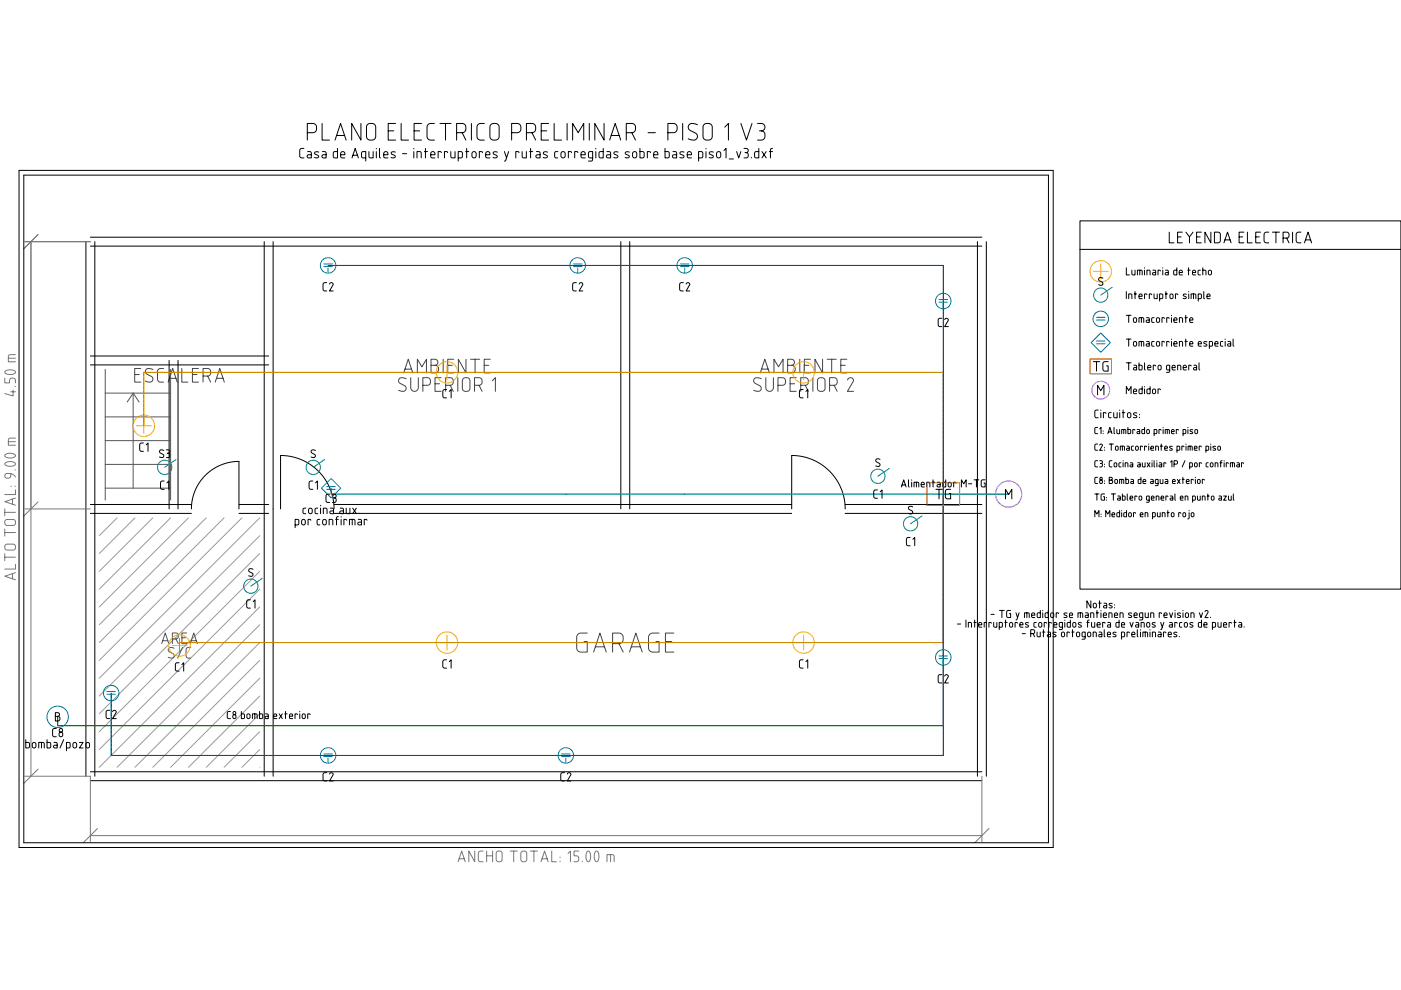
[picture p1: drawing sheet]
<svg xmlns="http://www.w3.org/2000/svg" width="297mm" height="210mm" viewBox="0 0 297 210" stroke-linecap="round" stroke-linejoin="round" font-family="sans-serif">
<g fill="none" stroke="#444" stroke-width=".21">
<path d="M28.6 79.4h.9M29.8 78.1h-1.2v2.9h1.2M32.4 78.4a.98 .98 0 0 0-1.6 .2l.2 .6 1.1 .6a.65 .65 0 0 1 .3 .8 .65 .65 0 0 1-.8 .4l-.8-.2M34.7 78.1h-.7a.64 .64 0 0 0-.6 .7v1.6a.64 .64 0 0 0 .6 .6h.7M38.5 78.1v2.9h1.3M40.8 79.4h1M42.1 78.1h-1.3v2.9h1.3M43.1 79.7h.9a.64 .64 0 0 0 .7-.6v-.3a.64 .64 0 0 0-.7-.7h-.9v2.9M44 79.7l.7 1.3M85.6 79.1l1-2.9 .9 2.9M85.9 78.3h1.4M88.5 79.1v-2.9l1 1.6 .9-1.6v2.9"/>
<path d="M91.4 77.5h.8a.81 .81 0 0 1 .8 .8 .81 .81 0 0 1-.8 .8h-.8v-2.9h.8a.64 .64 0 0 1 .6 .6 .64 .64 0 0 1-.6 .7M94 76.2v2.9M94.9 77.5h1M96.2 76.2h-1.3v2.9h1.3M98.8 76.2v2.9l-1.6-2.9v2.9M99.8 76.2h1.9M100.7 76.2v2.9M102.7 77.5h.9M103.9 76.2h-1.2v2.9h1.2M161.2 79.1l1-2.9 .9 2.9M161.5 78.3h1.4M164.1 79.1v-2.9l1 1.6 .9-1.6v2.9"/>
<path d="M167 77.5h.8a.81 .81 0 0 1 .8 .8 .81 .81 0 0 1-.8 .8h-.8v-2.9h.8a.64 .64 0 0 1 .6 .6 .64 .64 0 0 1-.6 .7M169.6 76.2v2.9M170.5 77.5h1M171.8 76.2h-1.3v2.9h1.3M174.4 76.2v2.9l-1.6-2.9v2.9M175.4 76.2h1.9M176.3 76.2v2.9M178.3 77.5h.9M179.6 76.2h-1.3v2.9h1.3M35.6 81l1-2.9 1 2.9M35.9 80.2h1.4M45.6 81l1-2.9 1 2.9"/>
<path d="M45.9 80.2h1.4M86.1 80.3a.98 .98 0 0 0-1.6 .2l.2 .7 1.1 .6a.65 .65 0 0 1 .3 .8 .65 .65 0 0 1-.8 .4l-.8-.3M87.1 80.1v2.1a.81 .81 0 0 0 .8 .8 .81 .81 0 0 0 .8-.8v-2.1M89.7 81.7h.9a.64 .64 0 0 0 .7-.7v-.3a.64 .64 0 0 0-.7-.6h-.9v2.9M92.2 81.4h1M93.5 80.1h-1.3v2.9h1.3M94.5 81.7h1a.64 .64 0 0 0 .6-.7v-.3a.64 .64 0 0 0-.6-.6h-1v2.9M95.5 81.7l.6 1.3M97.1 80.1v2.9M98.2 80.3l.8-.2a.64 .64 0 0 1 .6 .6v1.6a.64 .64 0 0 1-.6 .7h-.3a.64 .64 0 0 1-.7-.7v-1.6zM100.6 81.7h1a.64 .64 0 0 0 .6-.7v-.3a.64 .64 0 0 0-.6-.6h-1v2.9M101.6 81.7l.6 1.3"/>
<path d="M104.4 80.7l.6-.6v2.9M161.4 80.3a.98 .98 0 0 0-1.6 .2l.2 .7 1 .6a.65 .65 0 0 1 .4 .8 .65 .65 0 0 1-.8 .4l-.8-.3M162.4 80.1v2.1a.81 .81 0 0 0 .8 .8 .81 .81 0 0 0 .8-.8v-2.1M164.9 81.7h1a.64 .64 0 0 0 .7-.7v-.3a.64 .64 0 0 0-.7-.6h-1v2.9M167.5 81.4h1M168.8 80.1h-1.3v2.9h1.3M169.8 81.7h.9a.64 .64 0 0 0 .7-.7v-.3a.64 .64 0 0 0-.7-.6h-.9v2.9M170.7 81.7l.7 1.3M172.3 80.1v2.9M173.5 80.3l.8-.2a.64 .64 0 0 1 .6 .6v1.6a.64 .64 0 0 1-.6 .7h-.3a.64 .64 0 0 1-.7-.7v-1.6zM175.9 81.7h1a.64 .64 0 0 0 .6-.7v-.3a.64 .64 0 0 0-.6-.6h-1v2.9M176.9 81.7l.6 1.3"/>
<path d="M179.7 80.6a.63 .63 0 0 1 .7-.5 .63 .63 0 0 1 .5 .7l-1.2 2.2h1.3M124.5 134.2h-1.3a.9 .9 0 0 0-.9 .9v2.3a.9 .9 0 0 0 .9 .9h1.3v-2.3h-.7M125.9 138.3l1.3-4.1 1.3 4.1M126.2 137.1h2M129.9 136.5h1.3a.9 .9 0 0 0 .9-.9v-.5a.9 .9 0 0 0-.9-.9h-1.3v4.1M131.2 136.5l.9 1.8M133.5 138.3l1.3-4.1 1.4 4.1M133.8 137.1h2M139.7 134.2h-1.3a.9 .9 0 0 0-.9 .9v2.3a.9 .9 0 0 0 .9 .9h1.3v-2.3h-.6M141.1 136h1.3M142.9 134.2h-1.8v4.1h1.8"/>
</g>
<g fill="none" stroke="#000" stroke-width=".21">
<path d="M4 36.1h219.3v143.6h-219.3zM5 37.1h217.3v141.6h-217.3zM64.4 31.5h-.6l-.3 .4 .1 1.3 .3 .3h.5M65.2 28.1h1.1a.78 .78 0 0 0 .8-.7v-.4a.78 .78 0 0 0-.8-.8h-1.1v3.5M65.2 32.1l.6 .1 .2 .3v1l-.8-.1-.1-.3 .1-.2 .8-.1M67.6 32.3l-.5-.1-.3 .1v.3l.7 .4 .1 .2-.3 .3-.6-.1M68.3 26.2v3.5h1.6M68.4 32.1l.5 .1 .2 .3v1l-.7-.1-.2-.3 .2-.2 .7-.1M71 29.7l1.2-3.5 1.2 3.5M71.4 28.7h1.7M71.6 31.5v2l-.8-.1-.1-.2v-.9l.2-.2h.7M72.2 32.8h.9l-.2-.6-.3-.1-.3 .2-.1 .9 .3 .3h.6"/>
<path d="M74.6 33.5l.7-2 .7 2M74.8 32.9h1M76.5 26.2v3.5l-1.9-3.5v3.5M77.5 33.5h-.6l-.2-.2v-.9l.1-.2 .7-.1v2.1M77.9 26.4l.4-.2h.6a.78 .78 0 0 1 .8 .8v1.9a.78 .78 0 0 1-.8 .8h-.4a.78 .78 0 0 1-.8-.8v-2zM78.2 32.1v1.1l.4 .3h.5v-1.4M79.8 31.5v.1M79.8 32.1v1.4M80.5 31.5v1.8l.2 .2M81.4 32.8h.9l-.2-.6-.4-.1-.3 .2v.9l.2 .3h.7M82.3 27.7h1.2M83.8 32.3l-.4-.1-.4 .1v.3l.7 .4 .1 .2-.3 .3-.6-.1"/>
<path d="M83.9 26.2h-1.6v3.5h1.6M85.1 26.2v3.5h1.5M85.3 32.6h.9M87.7 31.5v.1M87.7 32.1v1.4M87.8 27.7h1.2M88.4 33.5v-1.4l.9 .2v1.2M89.4 26.2h-1.6v3.5h1.6M90 32.1h.7M90.2 31.5v2M91.3 32.8h.9l-.2-.6-.3-.1-.3 .2-.1 .9 .3 .3h.6M92.1 26.2h-.8a.78 .78 0 0 0-.8 .8v1.9a.78 .78 0 0 0 .8 .8h.8"/>
<path d="M93.3 26.2h2.3M93.6 32.4l-.2-.3h-.5v1.4M94.5 26.2v3.5M94.9 32.4l-.2-.3h-.5v1.4M95.6 32.1v1.1l.3 .3h.6v-1.4M96.8 28.1h1.2a.78 .78 0 0 0 .8-.7v-.4a.78 .78 0 0 0-.8-.8h-1.2v3.5M97.1 33.5h.7l.2-.2v-.9l-.1-.2-.8-.1v2.1M98 28.1l.8 1.6M98.7 32.1h.7M98.9 31.5v2M99.9 26.2v3.5M100.2 32.3l.4-.2 .3 .3v.7l-.2 .3h-.4l-.2-.2z"/>
<path d="M102.3 32.4l-.2-.3h-.5v1.4M102.7 26.2h-.8a.78 .78 0 0 0-.8 .8v1.9a.78 .78 0 0 0 .8 .8h.8M103 32.8h.9l-.2-.6-.4-.1-.3 .2v.9l.2 .3h.7M104.1 26.4l.4-.2h.5a.78 .78 0 0 1 .8 .8v1.9a.78 .78 0 0 1-.8 .8h-.3a.78 .78 0 0 1-.8-.8v-2zM105.4 32.3l-.4-.1-.4 .1v.3l.7 .4 .1 .2-.3 .3-.6-.1M106.9 32.1l.5 1.4M107.8 32.1l-.6 1.9-.3 .2M108.5 28.1h1.2a.78 .78 0 0 0 .7-.7v-.4a.78 .78 0 0 0-.7-.8h-1.2v3.5M110 32.4l-.1-.3h-.5v1.4M110.7 32.1v1.1l.3 .3h.6v-1.4M111.6 28.1h1.2a.78 .78 0 0 0 .8-.7v-.4a.78 .78 0 0 0-.8-.8h-1.2v3.5M112.3 32.1h.6"/>
<path d="M112.5 31.5v2M112.8 28.1l.8 1.6M113.7 32.1l.6 .1 .2 .3v1l-.8-.1-.1-.3 .1-.2 .8-.1M114.7 27.7h1.2M116.1 32.3l-.5-.1-.3 .1v.3l.7 .4 .1 .2-.3 .3-.6-.1M116.3 26.2h-1.6v3.5h1.6M117.5 26.2v3.5h1.6M118.3 32.1l-.5 .1-.2 .3v.8l.7 .2M119.1 32.3l.4-.2 .3 .3v.7l-.2 .3h-.4l-.2-.2zM120.2 26.2v3.5M121.2 32.4l-.2-.3h-.5v1.4M121.4 29.7v-3.5l1.2 1.9 1.2-1.9v3.5"/>
<path d="M122.5 32.4l-.1-.3h-.6v1.4M123.2 32.8h.9l-.2-.6-.3-.1-.3 .2-.1 .9 .2 .3h.7M124.9 26.2v3.5M125.7 33.5h-.7l-.2-.2v-.9l.1-.2 .8-.1v1.7l-.3 .3-.6 .1M126.3 31.5v.1M126.3 32.1v1.4M127.9 31.5v2l-.7-.1-.2-.2v-.9l.3-.2h.6M128.1 26.2v3.5l-2-3.5v3.5M128.7 32.1l.6 .1 .2 .3v1l-.8-.1-.1-.3 .1-.2 .8-.1M129.3 29.7l1.1-3.5 1.2 3.5M129.6 28.7h1.7M131 32.3l-.4-.1-.4 .1v.3l.7 .4 .1 .2-.3 .3-.6-.1"/>
<path d="M132.8 28.1h1.2a.78 .78 0 0 0 .7-.7v-.4a.78 .78 0 0 0-.7-.8h-1.2v3.5M133.4 32.3l-.4-.1-.4 .1v.3l.7 .4 .1 .2-.2 .3-.7-.1M134 28.1l.7 1.6M134.2 32.3l.4-.2 .4 .3v.7l-.3 .3h-.3l-.3-.2zM135.7 31.5v2l.7-.1 .2-.2-.1-.9-.2-.2h-.6M137.4 28.1h1.6M137.9 32.4l-.1-.3h-.6v1.4M138.6 32.8h.9l-.2-.6-.3-.1-.3 .2-.1 .9 .2 .3h.7M141 31.5v2l.7-.1 .2-.2v-.9l-.3-.2h-.6M141.6 28.1h1.2a.78 .78 0 0 0 .8-.7v-.4a.78 .78 0 0 0-.8-.8h-1.2v3.5M142.7 32.1l.6 .1 .2 .3v1l-.8-.1-.1-.3 .1-.2 .8-.1M144.7 26.2v3.5"/>
<path d="M145 32.3l-.4-.1-.4 .1v.3l.7 .4 .1 .2-.3 .3-.6-.1M145.7 32.8h.9l-.2-.6-.3-.1-.3 .2-.1 .9 .2 .3h.7M147.9 26.5a1.3 1.3 0 0 0-1.9 .1 .78 .78 0 0 0 .3 1.1l1.1 .5a.84 .84 0 0 1 .3 1.2 .84 .84 0 0 1-1.2 .2l-.6-.2M148.1 33.5h.6l.3-.2v-.9l-.2-.2-.7-.1v2.1M149.3 26.4l.4-.2h.5a.78 .78 0 0 1 .8 .8v1.9a.78 .78 0 0 1-.8 .8h-.4a.78 .78 0 0 1-.7-.8v-2zM149.7 31.5v.1M149.7 32.1v1.4M151.2 32.3l-.4-.1-.4 .1v.3l.7 .4 .1 .2-.2 .3-.6-.1M152.1 32.3l.4-.2 .3 .3v.7l-.3 .3h-.3l-.2-.2zM153.5 31.9l.4-.4v2M153.7 27l.7-.8v3.5M154.6 33.7h.9"/>
<path d="M156.2 32.1l.4 1.4 .5-1.4M157.1 26.2l1.2 3.5 1.1-3.5M157.7 31.5h.7l.2 .4-.1 .3-.3 .2 .4 .2v.6l-.3 .3h-.6M158 32.4h.2M159.3 33.4v.1M160.6 26.2h.8a.78 .78 0 0 1 .8 .8 .78 .78 0 0 1-.8 .7 .78 .78 0 0 1 .8 .8v.4a.78 .78 0 0 1-.8 .8h-.8M160.9 31.5v2l-.7-.1-.2-.2v-.9l.3-.2h.6M161 27.7h.4M161.6 32.1l.8 1.4M162.4 32.1l-.8 1.4M163.1 32.1h.7M163.8 31.5h-.3l-.1 .2-.1 1.8"/>
<path d="M18.2 51.2v113.4M19.2 52.2h189M19.2 50.3h189M20.1 51.2v113.4M56 51.2v113.4M57.9 51.2v113.4M69.3 59.9l-.6 .1-.2 .3v1.2l.3 .2h.5M122.2 59.9l-.6 .1-.2 .3 .1 1.2 .2 .2h.5M131.6 51.2v56.7M133.5 51.2v56.7M144.9 59.9l-.6 .1-.2 .3v1.2l.3 .2h.5M207.2 51.2v113.4"/>
<path d="M209.1 51.2v113.4M229 46.8h68v78.1h-68zM229 52.9h68M233.8 59a.53 .53 0 0 0-.9 .1l.1 .4 .8 .4v.4a.57 .57 0 0 1-.9 .1M238.8 56.8v1.5h.7M240 57.3v.8l.2 .2h.4v-1M241.2 58.3v-1l.9 .1 .1 .9M241.7 57.3v1M242.7 56.8v.1M242.7 57.3v1M243.2 58.3v-1l.6 .1v.9M244.4 57.3h.5l.1 .2v.8l-.6-.1v-.4h.6"/>
<path d="M246 57.5l-.1-.2h-.4v1M246.5 56.8v.1M246.5 57.3v1M247.1 57.3h.5l.1 .2v.8l-.6-.1v-.4h.6M247.9 49.2v2.3h1M249.5 56.8v1.5h-.5l-.2-.2 .1-.7 .6-.1M249.7 50.2h.7M250 57.8h.7l-.2-.5-.4 .1-.1 .7 .2 .2h.5M250.7 49.2h-1v2.3h1M251.4 49.2l.8 1v1.3M251.8 57.3h.5M252 56.8v1.5"/>
<path d="M252.8 57.8h.7l-.1-.5-.5 .1-.1 .7 .2 .2h.5M252.9 49.2l-.7 1M253.7 50.2h.8M254.5 57.3h-.4l-.1 .2v.7l.5 .1M254.7 49.2h-1v2.3h1M255 57.3l.6 .1 .1 .9M255 56.8v1.5M256.3 57.4l.3-.1 .2 .2 .1 .5-.2 .3-.5-.2zM256.7 49.2v2.3l-1.2-2.3v2.3M257.5 49.2h.8l.4 .3v1.6l-.3 .4h-.9zM259.5 51.5l.8-2.3 .7 2.3M259.7 50.9h1.1"/>
<path d="M262.7 50.2h.8M263.7 49.2h-1v2.3h1M264.5 49.2v2.3h1M266.2 50.2h.8M267.2 49.2h-1v2.3h1M269 49.2l-.7 .1-.3 .4 .1 1.5 .3 .3h.6M269.8 49.2h1.5M270.5 49.2v2.3M272 50.5l1.1-.2 .2-.6-.2-.3-1.1-.2v2.3M272.8 50.5l.5 1M274.1 49.2v2.3M275.8 49.2l-.7 .1-.3 .4 .1 1.5 .3 .3h.6"/>
<path d="M276.6 51.5l.7-2.3 .8 2.3M276.8 50.9h1.1M19.2 77.4h37.8M19.2 75.5h37.8M35.9 76.4v31.5M37.7 76.4v31.5M69.9 60.2l.4-.3 .3 .4-.7 1.4h.7M122.8 60.2l.4-.3 .4 .4-.8 1.4h.8M145.5 60.2l.4-.3 .4 .4-.8 1.4h.8M199.7 67.5h-.6l-.2 .4 .1 1.1 .2 .2h.5M200.3 67.8l.4-.3 .4 .4-.8 1.3h.8M231.8 76.7h1.4"/>
<path d="M232.5 76.7v2M235 76.7h-.8l-.3 .3-.1 1.3 .3 .3 .9 .1v-1.1h-.4M238.8 61.8v1.5M238.8 66.9h1M238.8 71.9h1M238.8 76.9h1M239.3 63.3v-1l.6 .1 .1 .9M239.3 66.9v1.5M239.3 71.9v1.5M239.3 76.9v1.5M240.4 77.4l.4 .1 .2 .2v.7h-.6v-.4l.6-.1M240.4 67.5l.3-.1 .3 .2v.5l-.2 .2-.5-.1z"/>
<path d="M240.4 72.5l.3-.1 .3 .2v.5l-.2 .3-.5-.2zM240.5 62.3h.5M240.6 61.8v1.5M241.5 62.8h.7l-.2-.4-.5 .1v.6l.2 .2h.5M241.5 68.4v-1h.9l.1 1M241.5 73.4v-1l.9 .1 .1 .9M241.5 76.9v1.5h.5l.2-.2-.1-.6-.6-.2M242 67.4v1M242 72.4v1M242.7 76.9v1.4l.1 .1M243.1 67.4h.4l.2 .2v.8l-.6-.1v-.4h.6M243.1 72.4h.4l.2 .2v.8l-.6-.1v-.3l.6-.1"/>
<path d="M243.2 62.5l-.2-.2h-.3v1M243.3 77.9h.7l-.1-.4-.5 .1-.1 .6 .2 .2h.5M244.2 62.5l-.1-.2h-.4v1M244.7 62.3v.8l.2 .2h.5v-1M244.7 67.4h-.4l-.1 .2v.7l.5 .1M244.7 72.4h-.4l-.1 .2v.7l.5 .1M245 77.6l-.1-.2h-.4v1M245.3 67.5l.3-.1 .2 .2 .1 .5-.2 .2-.5-.1zM245.3 72.5l.3-.1 .2 .2 .1 .5-.2 .3-.5-.2zM245.6 77.5l.3-.1 .3 .2v.6l-.2 .2-.5-.2zM245.9 63.3l.6-.1v-.7l-.1-.2h-.5v1.5M246.9 67.5l-.2-.1h-.3v1"/>
<path d="M246.9 72.6l-.2-.2h-.3v1M247 62.3h.5M247.2 61.8v1.5M247.9 67.5l-.1-.1h-.4v1M247.9 72.6l-.1-.2h-.4v1M248 78.4l-.6-.1-.1-.6 .2-.2 .5-.1v1.3l-.2 .2h-.5M248.1 62.4l.3-.1 .3 .2v.6l-.2 .2-.4-.2zM248.4 66.9h.1M248.4 67.4v1M248.4 71.9v.1M248.4 72.4v1M248.5 77.9h.7l-.2-.4-.4 .1-.1 .6 .2 .2h.5"/>
<path d="M248.9 67.9h.7l-.2-.5-.5 .1v.7l.2 .2h.5M248.9 72.9h.7l-.2-.4h-.5v.7l.2 .2h.5M249.7 78.4v-1l.6 .1 .1 .9M249.7 62.5l-.1-.2h-.4v1M250.1 68.4v-1l.6 .1v.9M250.1 73.4v-1l.6 .1v.9M250.9 77.9h.6l-.1-.4-.5 .1v.6l.1 .2h.5M251.2 67.4h.5M251.2 72.4h.5M251.4 66.9v1.5M251.4 71.9v1.5M251.5 62.4h-.6v.3l.6 .4-.2 .2h-.4"/>
<path d="M252 61.8v.1M252 62.3v1M252.2 67.9h.7l-.1-.5-.5 .1-.1 .7 .2 .2h.5M252.2 72.9h.7l-.1-.4h-.5l-.1 .7 .2 .2h.5M252.5 63.3v-1l1 .1v.9M252.5 77.6l-.1-.2h-.4v1M253 62.3v1M253.1 77.4l.5 .1 .1 .2v.7h-.6v-.4l.6-.1M254 63.3l.7-.1v-.7l-.1-.2h-.6v1.5M254 72.9h.7l-.1-.4h-.5v.7l.1 .2h.5M254.2 76.9v1.4l.2 .1M255.2 61.8v1.4l.2 .1"/>
<path d="M255.9 62.8h.7l-.2-.4-.4 .1-.1 .6 .2 .2h.5M255.9 72.5h-.6v.3l.6 .4-.2 .2-.5-.1M256.4 73.4l.6-.1 .1-.7-.2-.2h-.5v1.5M257.6 72.9h.6l-.1-.4h-.5v.7l.2 .2h.4M259.3 72.4h-.4l-.1 .2v.7l.5 .1M259.8 71.9v.1M259.8 72.4v1M260.3 72.4h.5l.1 .2v.8l-.5-.1v-.3l.5-.1M261.4 71.9v1.4l.2 .1M30.4 93.9l-.6 .1-.2 .3 .1 1.2 .2 .2h.5M31 94.3l.4-.4v1.8M34.7 95.5a.53 .53 0 0 0-.9 .2l.1 .3 .8 .4v.4a.57 .57 0 0 1-.9 .1"/>
<path d="M35.3 95.4h.5l.2 .3-.1 .3-.3 .1 .4 .2v.5l-.3 .2h-.4M35.5 96.1h.1M66.9 95.5a.53 .53 0 0 0-.9 .2l.1 .3 .7 .4v.4a.57 .57 0 0 1-.8 .1M94.7 82.6h-.6l-.2 .4v1.2l.3 .1 .5 .1M95.3 83l.3-.4v1.8M170.3 82.6h-.6l-.2 .4v1.2l.3 .1 .5 .1M170.9 83l.4-.4v1.8M186.6 97.4a.53 .53 0 0 0-.9 .2l.1 .3 .7 .4v.4a.57 .57 0 0 1-.8 .1M232.7 83.7v-2l.7 1.1 .7-1.1v2M232.7 90.6l-.4 .1-.2 .2 .1 .9 .5 .1M232.7 94.1l-.4 .1-.2 .2 .1 .9 .5 .2M232.7 97.7h-.4l-.2 .3 .1 .8 .5 .2"/>
<path d="M232.9 86.9l-.6 .1-.2 .3 .1 1.1 .2 .2h.5M233.2 90.9l.2-.3v1.3M233.2 97.7h.4l.1 .3-.3 .3 .3 .1v.4l-.5 .2M233.2 94.4l.3-.2 .2 .2-.5 1.1h.5M233.3 98.3h.1M233.4 86.9v.1M233.4 87.5v1.1M233.9 91.4h.1M233.9 91.9h.1M234.2 94.9v.1M234.2 95.4v.1M234.2 98.4v.1"/>
<path d="M234.2 98.9v.1M234.5 87.7l-.1-.2h-.5v1.1M234.9 91.9l.4-1.3 .5 1.3M235 91.6h.6M235.2 94.1h.9M235.6 87.5h-.4l-.2 .3 .1 .7 .5 .1M235.6 94.1v1.4M235.8 97.7h-.5l-.1 .3v.8l.6 .2M236.1 87.5v.9l.3 .2h.5v-1.1M236.2 90.6v1.2l.1 .1M236.3 98.2l.3-.1 .2 .2v.5l-.2 .2-.4-.2zM236.6 94.7l.2-.1 .3 .2v.4l-.2 .2-.4-.1z"/>
<path d="M236.8 91.1v.7l.2 .1h.4v-.8M237.4 86.9v.1M237.4 87.5v1.1M237.5 95.5v-.9l.8 .1 .1 .8M237.7 98.1h-.4l-.1 .2 .1 .6 .4 .1M237.8 91.9v-.8h.8l.1 .8M237.9 87.5h.6M238 94.6v.9M238.1 97.7h.1M238.1 98.1v.9M238.1 86.9v1.7M238.3 91.1v.8"/>
<path d="M238.6 99v-.9l.5 .1v.8M238.8 83.5v-1.5l.5 .8 .5-.8v1.5M238.9 94.6h.4l.1 .2v.7l-.5-.1v-.3l.5-.1M239.1 90.6v1.3h.5l.1-.7-.6-.1M239.1 87.6l.4-.1 .2 .2 .1 .6-.3 .2h-.2l-.2-.1zM239.7 98.1h.3l.2 .2v.7l-.5-.1v-.3h.5M240.3 83h.7l-.2-.5-.4 .1-.1 .7 .2 .2h.5M240.3 94.6h-.3l-.1 .2v.6l.4 .1M240.6 91.2l-.4-.1v.8M240.8 94.7l.3-.1 .2 .2v.4l-.1 .2-.4-.1zM241 87.6h-.6v.3l.5 .3 .1 .1-.2 .3-.5-.1M241.1 91.1h.4l.1 .2v.6h-.5v-.3l.5-.1"/>
<path d="M241.2 98.1h.4l.2 .2v.7l-.6-.1v-.3h.6M241.6 87.8v.1M241.6 88.5v.1M242.2 82v1.5l-.6-.1-.1-.2v-.6l.7-.1M242.2 98.1v.7l.2 .2h.4v-.9M242.2 94.7l-.4-.1v.9M242.7 82h.1M242.7 82.5v1M242.7 90.6v1.3h-.5l-.1-.7 .6-.1M243.1 94.7l-.4-.1v.9M243.2 91.2l.3-.1 .2 .1v.5l-.2 .2-.4-.1zM243.2 98.1l.6 .9"/>
<path d="M243.6 94.1v.1M243.6 94.6v.9M243.8 98.1l-.6 .9M243.8 82v1.5l-.5-.1-.1-.2v-.6l.6-.1M244 95h.6l-.1-.4-.5 .1v.6l.2 .2h.4M244.3 97.7h.1M244.3 98.1v.9M244.4 82.6l.3-.1 .3 .2v.5l-.2 .3-.4-.2zM244.7 91.9l.6-.1-.1-.7h-.5v1.3M244.7 97.7v1.2l.1 .1M245 95.5v-.9l.6 .1v.8M245.3 97.7h.1"/>
<path d="M245.3 98.1v.9M245.8 98.1h.4l.1 .2v.7l-.5-.1v-.3h.5M246 82.6l-.1-.1h-.4v1M246.1 94.6h.4M246.2 91.2l-.5-.1v.8M246.2 94.1v1.4M246.6 90.6v.1M246.6 91.1v.8M246.9 95h.6l-.1-.4-.4 .1-.1 .6 .2 .2h.4M247 91.9v-.8h.9v.8M247.2 98.3l-.4-.2v.9M247.5 91.1v.8"/>
<path d="M248.2 98l.3-.3v1.3M248.4 91.5h.6l-.2-.4-.4 .1v.6l.1 .1h.5M248.6 94.7h-.6v.2l.5 .4-.1 .2-.4-.1M248.9 98.4l.7-.1v-.5l-.7-.1v1.3M249.5 95.5l.6-.1-.1-.8h-.5v1.3M249.8 91.2l-.4-.1v.8M250.8 91.9l.6-.1-.1-.7h-.5v1.3M251 94.7l-.4-.1v.9M251.2 97.7l-.6 1.3M251.5 94.1v.1M251.5 94.6v.9M251.9 90.6v.1"/>
<path d="M251.9 91.1v.8M251.9 95.5v-.9l.8 .1 .1 .8M252.2 99l.6-.1-.1-.8h-.5v1.3M252.3 94.6v.9M252.9 91.1l-.6 .1 .1 .2 .5 .4-.2 .1h-.4M253.2 95h.6l-.1-.4-.4 .1-.1 .6 .2 .2h.4M253.3 98.2l.3-.1 .2 .2v.5l-.1 .2-.4-.2zM253.4 91.2l.3-.1 .2 .1v.5l-.2 .2-.3-.1zM254.7 94.7l-.5-.1v.9M254.7 98.3l-.4-.2v.9M255.7 95.5l.5-.1v-.8h-.5v1.3M256.2 98.1h-.4l-.1 .2 .1 .6 .4 .1"/>
<path d="M256.7 98.2l.3-.1 .2 .2v.5l-.2 .2-.4-.2zM256.7 94.1v.1M256.7 94.6v.9M257.6 99v-.9l.6 .1v.8M257.7 94.7h-.5v.2l.5 .4-.2 .2-.3-.1M258.3 94.7l.2-.1 .2 .2 .1 .4-.2 .2-.4-.1zM258.7 98.1h.4M259.1 97.7l-.3 .2v1.1M259.5 97.7h.1M259.5 98.1v.9M260.4 98.3l-.4-.2v.9M260.9 99v-.9l.8 .1v.8"/>
<path d="M261.3 98.1v.9M262.3 98.1h.3l.2 .2v.7l-.5-.1v-.3h.5M263.7 98.3l-.5-.2v.9M19.2 108.9h21.4M19.2 107h21.4M34.8 102h-.6l-.2 .4 .1 1.1 .2 .2 .5 .1M35.4 102.4l.4-.4v1.8M40.6 107.9l.2-2 .6-1.9 .9-1.7 1.2-1.5 1.6-1.3 1.7-.9 1.9-.6 2-.2v10.1M50.7 108.9h6.3M50.7 107h6.3M59.5 107.9v-11.3l2.2 .2 2.1 .6 2 1.1 1.7 1.4 1.4 1.7 1.1 2 .6 2.1 .2 2.2M62.6 111.3l.7-.2 .1-.7-.2-.2-.6-.1v1.8"/>
<path d="M64.1 110.2l.3-.1 .3 .3v.6l-.2 .3h-.3l-.2-.2zM64.8 107.7l-.4 .1-.2 .2 .1 .8 .5 .1M65.5 107.9l.4-.2 .3 .3v.6l-.2 .3h-.3l-.3-.2zM65.9 110.3l-.1-.2h-.5v1.2M66.3 102h-.6l-.2 .4 .1 1.1 .2 .2 .5 .1M66.9 102.4l.4-.4v1.8M67.4 107.7l-.5 .1-.1 .2v.8l.6 .1M67.8 110.1l-.4 .1-.2 .2 .1 .8 .5 .1M68 107.2h.1M68 107.7v1.2M68.5 110.2l.4-.1 .3 .3v.6l-.3 .3h-.3l-.2-.2zM68.6 108.9v-1.2l.7 .2v1"/>
<path d="M69.8 111.3v-1.2l.7 .2 .1 1M69.9 104.8h-.6l-.2 .4 .1 1.1 .2 .2h.5M70 107.7l.5 .1 .2 .2v.9l-.7-.1-.1-.2 .1-.2 .7-.1M70.5 104.8h.6l.2 .4-.1 .2-.3 .2 .3 .2v.5l-.2 .2h-.5M70.7 105.6h.2M70.8 108.9h97.1M70.8 107h97.1M71.2 110.1h.5M71.7 109.5l-.3 .3-.1 1.5M72.1 107.7l.5 .1 .2 .2v.9l-.7-.1-.1-.2 .1-.2 .7-.1M72.3 109.5v.1M72.3 110.1v1.2"/>
<path d="M73.4 107.7v1l.3 .2h.5v-1.2M73.5 110.3l-.1-.2h-.5v1.2M74.1 111.3v-1.2l1.1 .1 .1 1.1M74.7 110.1v1.2M74.8 107.7l.8 1.2M75.6 107.7l-.8 1.2M76 110.1h.5l.1 .3v.9l-.6-.1-.1-.2 .1-.2 .6-.1M76.1 108.8v.1M77.8 110.3l-.1-.2h-.5v1.2M167.9 107.9v-11.3l2.2 .2 2.1 .6 2 1.1 1.7 1.4 1.4 1.7 1 2 .7 2.1 .2 2.2M179.2 108.9h29M179.2 107h29"/>
<path d="M186 103.9h-.5l-.3 .4 .1 1.1 .2 .2h.5M186.6 104.3l.4-.4v1.7M191.1 103.2l.5-1.5 .5 1.5M191.2 102.8h.8M192.6 101.7v1.4l.2 .1M193 114h-.6l-.2 .3v1.2l.3 .2h.5M193.3 101.7v.1M193.3 102.2v1M193.5 107.5a.53 .53 0 0 0-.9 .1l.1 .4 .8 .4v.4a.57 .57 0 0 1-.9 0M193.5 114.3l.4-.3v1.7M193.8 103.2v-1l.9 .1 .1 .9M194.3 102.2v1"/>
<path d="M195.3 102.7h.7l-.2-.4-.4 .1-.1 .6 .2 .2h.5M196.5 103.2v-1l.6 .2 .1 .8M197.7 102.2h.5M197.8 101.7v1.5M198.4 103.8h1.4M198.7 102.2l.5 .1 .1 .2v.7h-.5v-.4l.5-.1M199.1 103.8v2M200.5 101.7v1.5h-.5l-.2-.2 .1-.6 .6-.2M201.1 102.3l.3-.1 .3 .2v.6l-.2 .2-.5-.2zM201.6 103.8h-.8l-.3 .2-.1 1.4 .3 .3 .9 .1v-1.2h-.4M202.7 102.4l-.1-.2h-.4v1M203.8 103.2v-1.5l.5 .9 .5-.9v1.5"/>
<path d="M205.3 102.6h.7M206.5 101.7h1M207 101.7v1.5M208.9 101.7h-.6l-.2 .2-.1 1 .2 .3h.7v-.8h-.3M213.2 105.8v-2l.7 1.1 .6-1.1v2M232.1 109.6v-1.3l.5 .7 .4-.7v1.3M232.1 104.7h.9M232.6 104.7v1.4M232.7 101.2h-.4l-.2 .3 .1 .9 .5 .1M233.4 109v.1M233.4 109.5v.1M234.2 104.7h-.5l-.2 .2-.1 .9 .2 .2 .6 .1v-.8h-.2"/>
<path d="M234.2 101.9v.1M234.2 102.5h.1M234.4 109.6v-1.3l.5 .7 .4-.7v1.3M234.6 105.5h.1M234.6 106v.1M235.2 101.8h.5l.2 .2v.3l-.3 .2h-.4v-1.3l.6 .1v.3l-.3 .2M235.6 104.7h.9M235.8 109.1h.5l-.1-.4-.4 .1v.6l.1 .2h.4M236.1 104.7v1.4M236.4 101.7l.3-.1 .2 .2v.5l-.1 .2-.4-.2zM237 105.2h.4l.1 .2v.7l-.5-.1v-.3l.5-.1M237.4 102.5v-.9l.8 .1 .1 .8"/>
<path d="M237.4 108.3v1.3h-.5l-.1-.8 .6-.1M237.8 101.6v.9M237.8 108.3h.1M237.8 108.7v.9M238 104.7v1.4l.4-.1 .1-.7-.5-.1M238.7 101.2v1.3h.5l.1-.7-.6-.2M238.8 108.3v1.3h-.4l-.1-.8 .5-.1M239 104.7v1.2l.1 .2M239.4 108.8l.2-.1 .3 .2v.4l-.2 .3-.4-.2zM239.6 105.6h.6l-.2-.4-.4 .1v.6l.1 .1 .5 .1M239.8 101.6l.4 .1 .1 .2v.6h-.5v-.4h.5M240.8 108.8l-.5-.1v.9"/>
<path d="M241.1 105.3l-.5-.1v.9M241.6 105.3l.2-.1 .3 .2v.4l-.2 .2-.4-.1zM241.8 109.1h.5l-.1-.4-.4 .1v.6l.1 .2h.4M241.9 101.2v1.3h-.5l-.1-.7 .6-.2M242.3 102.1h.6l-.1-.4-.4 .1-.1 .5 .2 .2h.4M242.8 109.6v-.9l.5 .1 .1 .8M243.7 106.1l-.6-.2 .1-.7h.5v1.1l-.2 .2h-.4M244 101.6l.4 .1 .1 .2v.6h-.5v-.4h.5M244.1 105.6h.6l-.1-.4-.4 .1-.1 .6 .2 .1 .4 .1M244.4 109.6l.5-.1-.1-.8h-.4v1.3M245.1 106.1v-.9l.6 .1v.8M245.4 108.7v.7l.2 .2h.4v-.9"/>
<path d="M245.5 102.5l-.5-.1 .1-.7 .4-.1v1.2l-.1 .2h-.5M246 101.6v.7l.2 .2h.4v-.9M246.2 105.6h.6l-.2-.4-.4 .1v.6l.1 .1 .5 .1M246.4 109.6v-.9l.6 .1v.8M247.1 101.6l.4 .1 .1 .2v.6h-.5v-.4h.5M247.4 108.7h.5M247.6 108.3v1.3M247.6 105.3l-.4-.1v.9M248.1 105.2h.4l.2 .2v.7l-.5-.1v-.3l.5-.1M248.4 108.8l.3-.1 .2 .2v.4l-.2 .3-.3-.2zM248.6 102.1h.6l-.2-.4-.4 .1v.5l.1 .2h.5M249.1 104.7v1.2l.1 .2"/>
<path d="M249.6 101.6l.6 .9M250.2 101.6l-.6 .9M250.2 105.6h.6l-.1-.4-.4 .1-.1 .6 .2 .1 .4 .1M250.4 108.8l-.5-.1v.9M250.6 101.6h.5M250.8 101.2v1.3M250.9 108.8l.2-.1 .3 .2v.4l-.2 .3-.4-.2zM251.3 106.1v-.9l.5 .1 .1 .8M251.5 102.1h.6l-.1-.4-.4 .1-.1 .5 .2 .2h.4M252.1 108.7v1.1l-.3 .2M252.1 108.3h.1M252.6 108.8l.3-.1 .2 .2v.4l-.1 .3-.4-.2z"/>
<path d="M252.9 106.1l.5-.2-.1-.7h-.4v1.3M253 101.8l-.4-.2v.9M253.4 101.2v.1M253.4 101.6v.9M253.9 105.2v.7l.2 .2h.4v-.9M254 101.7l.2-.1 .2 .2 .1 .5-.2 .2-.4-.2zM254.9 106.1v-.9l.6 .1v.8M255.4 101.8l-.5-.2v.9M255.9 105.2h.5M256.1 104.7v1.4M256.9 105.3l.3-.1 .2 .2v.4l-.2 .2-.4-.1zM258.5 105.2h.4l.1 .2v.7l-.5-.1v-.3l.5-.1"/>
<path d="M259.4 105.2h.6l-.6 .9h.6M260.5 105.2v.7l.2 .2h.3v-.9M261.5 104.7v1.2l.1 .2M53.1 127.2h-.6l-.2 .4v1.1l.3 .2h.5M53.6 120.7a.53 .53 0 0 0-.9 .2l.1 .3 .8 .4v.4a.57 .57 0 0 1-.9 .1M53.7 127.6l.4-.4v1.7M94.7 139.9h-.6l-.2 .4v1.2l.3 .1 .5 .1M170.3 139.9h-.6l-.2 .4v1.2l.3 .1 .5 .1M203 132.3h.7M204.8 131.5v1.5M205.3 133v-1l.6 .1 .1 .9M206.5 132h.5"/>
<path d="M206.6 131.5v1.5M207.5 132.5h.7l-.2-.5-.5 .1v.7l.2 .2h.5M209.2 132.1l-.2-.1h-.3v1M210.1 130.3h.7M210.2 132.1l-.1-.1h-.4v1M210.7 132v.8l.2 .2h.5v-1M211.9 133l.6-.2v-.6l-.1-.2h-.5v1.5M211.9 129.4h1M212.4 129.4v1.5M213 132h.5M213.2 131.5v1.5M214.1 132.1l.3-.1 .3 .2v.5l-.2 .3-.4-.2z"/>
<path d="M214.3 129.4h-.6l-.2 .2-.1 1 .2 .3h.7v-.8h-.3M215.4 129.9l.3 1M215.7 132.1l-.1-.1h-.4v1M216.1 129.9l-.5 1.4-.2 .1M216.2 132.5h.7l-.2-.5-.4 .1-.1 .7 .2 .2h.5M216.7 134.3h.7M217.2 130.9v-1l.9 .1 .1 .9M217.7 129.9v1M218.1 132.1h-.6v.3l.6 .4-.2 .2-.5-.1M218.5 134.3h.8v-.7l-.8-.1v1.5M218.7 130.4h.7l-.2-.4-.4 .1-.1 .6 .2 .2h.5M219 134.3l.4 .7"/>
<path d="M219.7 132h-.4l-.1 .2v.7l.5 .1M219.9 134v.8l.2 .2h.4v-1M220.3 132.1l.3-.1 .3 .2v.5l-.2 .3-.5-.2zM220.6 129.4v1.5h-.6l-.1-.2v-.6l.7-.2M221.1 134h.5M221.1 129.4v.1M221.1 129.9v1M221.2 133.5v1.5M221.9 132.1l-.1-.1h-.4v1M222.1 134h.5l.1 .3v.7h-.5v-.4l.5-.1M222.3 129.4v1.5h-.6l-.1-.2v-.6l.7-.2M222.9 130l.3-.1 .2 .2v.6l-.2 .2-.4-.2z"/>
<path d="M222.9 132.1l-.1-.1h-.4v1M223.4 132.5h.7l-.2-.5-.4 .1-.1 .7 .2 .2h.5M223.9 134.1h-.6v.3l.6 .4-.2 .2-.5-.1M224.4 130.1l-.1-.2h-.4v1M225.1 134.1l.3-.1 .3 .2v.6l-.2 .2-.4-.2zM225.3 133l-.7-.2v-.6l.1-.2h.6v1.3l-.2 .2h-.5M225.8 131.5v.1M225.8 132v1M226.2 130l-.6 .1v.2l.6 .4-.2 .2h-.4M226.7 134.2l-.1-.2h-.4v1M226.7 130.4h.7l-.1-.4-.5 .1v.6l.1 .2h.5M226.9 131.5v1.5h-.5l-.1-.2v-.7l.6-.1"/>
<path d="M227.2 134h.5M227.4 133.5v1.5M227.5 132.1l.3-.1 .3 .2v.5l-.2 .3-.4-.2zM228.3 134.1l.3-.1 .3 .2v.6l-.2 .2-.4-.2zM228.6 130.9v-1l.9 .1 .1 .9M229.1 129.9v1M229.3 132.1h-.6v.3l.6 .4-.2 .2-.5-.1M230.1 135l-.7-.1v-.7l.1-.2h.6v1.3l-.2 .2h-.5M230.1 129.9l.5 .1 .1 .2v.7h-.5v-.4l.5-.1M230.4 132h.5M230.7 134.1l.3-.1 .2 .2 .1 .6-.2 .2-.5-.2zM230.9 131.5l-.3 .2v1.3"/>
<path d="M231.2 130.9v-1l.7 .1v.9M231.3 127.4v1.5l-.9-1.5v1.5M231.4 132v.8l.3 .2h.4v-1M231.8 135v-1l.6 .1v.9M231.9 128l.3-.1 .2 .2 .1 .5-.2 .3-.5-.2zM232.4 129.9h.5M232.6 129.4v1.5M232.6 132.5h.7l-.2-.5-.4 .1-.1 .7 .2 .2h.5M233 127.9h.5M233 134h.5l.1 .3v.7h-.6v-.4l.6-.1M233.1 127.4v1.5M233.4 129.4v.1"/>
<path d="M233.4 129.9v1M233.9 130.4h.7l-.1-.4-.5 .1-.1 .6 .2 .2h.5M234.1 127.9h.4l.1 .2v.8l-.5-.1v-.3l.5-.1M234.1 133.5v1.4l.2 .1M234.3 132.1l-.1-.1h-.4v1M234.8 134.5h.7l-.2-.4-.5 .1v.6l.2 .2h.5M234.9 132h.4l.2 .2v.8l-.6-.1v-.4h.6M235.1 130.9v-1l.6 .1 .1 .9M235.8 128h-.6v.3l.6 .4-.2 .2-.5-.1M236.3 130.4h.7l-.2-.4-.5 .1v.6l.2 .2h.5M236.3 128.2v.1M236.3 128.8v.1"/>
<path d="M236.6 134.1h-.6v.3l.6 .4-.2 .2-.4-.1M237.3 131.5v1.5h-.6l-.1-.2v-.7l.7-.1M237.5 130.9v-1l.6 .1v.9M237.8 135l.6-.1v-.7l-.1-.2h-.5v1.5M237.8 132.5h.6l-.1-.5-.5 .1v.7l.2 .2h.4M239.5 134.2l-.2-.2h-.4v1M239.6 132l.3 1 .3-1M239.9 130l-.6 .1v.2l.6 .4-.2 .2h-.4M240 134.5h.6l-.1-.4-.5 .1v.6l.1 .2h.5M240.4 130.4h.7l-.1-.4-.5 .1-.1 .6 .2 .2h.5M240.8 132h.5l.1 .2v.8l-.6-.1v-.4h.6M241.1 133.5v1.4l.2 .1"/>
<path d="M241.8 133.5v.1M241.8 134v1M241.9 133v-1l.7 .1v.9M242.3 130.9l-.7-.1v-.6l.1-.2 .6-.1v1.3l-.2 .2h-.5M242.3 135v-1l.9 .1 .1 .9M242.8 129.9v.8l.2 .2h.5v-1M242.8 134v1M243.2 132.1l.3-.1 .3 .2v.5l-.2 .3-.5-.2zM243.8 133.5v.1M243.8 134v1M244 130.9v-1l.6 .1v.9M244.3 135v-1l.7 .1v.9"/>
<path d="M245 132.1h-.7v.3l.6 .4-.2 .2-.4-.1M245.6 134h.4l.2 .3v.7h-.6v-.4l.6-.1M246.1 132l.3 1M246.3 130.1l-.1-.2h-.4v1M246.8 132l-.5 1.4-.2 .1M246.8 130.4h.7l-.2-.4-.5 .1v.6l.2 .2h.5M247.2 134.2l-.1-.2h-.4v1M247.7 134.5h.7l-.2-.4-.5 .1v.6l.2 .2h.5M248 129.9l.3 1 .3-1M248 132h.4l.2 .2v.8l-.6-.1v-.4h.6M249.1 129.4v.1M249.1 129.9v1"/>
<path d="M249.5 134.1h-.6v.3l.6 .4-.2 .2-.4-.1M249.6 132.1l-.1-.1h-.4v1M250 134.9v.1M250.3 130l-.6 .1v.2l.6 .4-.2 .2h-.5M250.6 132h-.4l-.1 .2v.7l.5 .1M250.8 129.4v.1M250.8 129.9v1M251.2 132.1l.3-.1 .2 .2 .1 .5-.2 .3-.5-.2zM251.4 130l.3-.1 .3 .2v.6l-.2 .2-.5-.2zM252.5 130.9v-1l.6 .1 .1 .9M252.9 132.1h-.6v.3l.6 .4-.2 .2-.4-.1M254.3 129.9l.3 1 .4-1"/>
<path d="M254.7 131.5v1.5h-.5l-.1-.2v-.7l.6-.1M255.2 132.5h.7l-.1-.5-.5 .1-.1 .7 .2 .2h.5M255.5 129.7l.4-.3 .2 .3-.6 1.2h.6M256.7 130.9h.1M257.1 133l.6-.2v-.6l-.1-.2h-.5v1.5M258.2 132v.8l.3 .2h.4v-1M259.4 132.5h.7l-.2-.5-.4 .1-.1 .7 .2 .2h.5M261.1 132.1l-.1-.1h-.4v1M261.6 132h.5M261.8 131.5v1.5M262.7 132h.4l.2 .2v.8l-.6-.1v-.4h.6M263.8 132.9v.1"/>
<path d="M5.5 156.8v1.8h.6l.1-.3v-.7l-.7-.2M7 157.5l.3-.1 .3 .3v.6l-.2 .3h-.3l-.2-.3zM8.2 158.6v-1.2l1.1 .1 .1 1.1M8.8 157.4v1.2M10 156.8v1.8h.6l.2-.3-.1-.7-.7-.2M11.4 157.4h.5l.2 .3v.9l-.6-.1-.2-.2 .2-.2 .6-.1M11.7 151.9h.7l.3 .2v.5l-.5 .3h-.5v-1.8h.6l.3 .2v.4l-.4 .2M11.9 154.4l-.5 .1-.2 .3v1.2l.2 .2h.5M12.6 155.3l.4-.1 .2 .2 .1 .5-.2 .2-.3 .1-.2-.2zM13.5 156.8l-.8 1.8M14.1 158.6l.7-.2 .1-.7-.2-.3h-.6v1.8M15.6 157.5l.3-.1 .3 .3v.6l-.2 .3h-.3l-.2-.3z"/>
<path d="M16.8 157.4h.8l-.8 1.2h.8M18.3 157.5l.4-.1 .3 .3v.6l-.3 .3h-.3l-.2-.3zM23.3 150.6h-.6l-.2 .4v1.2l.3 .1 .5 .1M23.9 150.9l.4-.3 .3 .4-.7 1.4h.7M38 140.5l-.6 .1-.2 .3v1.2l.3 .2h.5M38.6 140.9l.3-.4v1.8M48.9 150.9h-.5l-.2 .3v1l.7 .2M51.2 150.9v1.5l.5-.1 .1-.2v-.6l-.6-.1M52.4 151.5l.3-.1 .3 .2v.5l-.2 .2-.4-.1zM53.5 152.4v-1h1v1M54 151.4v1M55 150.9v1.5l.6-.1 .1-.2v-.6l-.7-.1"/>
<path d="M56.3 151.4h.4l.2 .2v.8l-.6-.1v-.4h.6M58 151.9h.7l-.2-.5-.4 .1-.1 .7 .2 .2h.5M59.2 151.4l.7 1M59.9 151.4l-.7 1M60.4 151.4h.5M60.5 150.9v1.5M61.4 151.9h.6l-.1-.5-.5 .1v.7l.2 .2h.4M63.1 151.5l-.2-.1h-.4v1M63.6 150.9h.1M63.6 151.4v1M64.2 151.5l.3-.1 .2 .2v.5l-.2 .2-.4-.1zM65.7 151.5l-.1-.1h-.4v1"/>
<path d="M95.3 140.3l.3-.4v1.8M170.9 140.3l.4-.4v1.8M199.7 143l-.6 .1-.2 .3 .1 1.2 .2 .2h.5M200.3 143.3l.4-.3 .4 .4-.8 1.4h.8M19.2 165.5h189M19.2 163.6h189M69.3 163.8l-.6 .1-.2 .3v1.2l.3 .2h.5M69.9 164.1l.4-.3 .3 .4-.7 1.4h.7M119.7 163.8l-.6 .1-.2 .3v1.2l.3 .2h.5M120.3 164.1l.4-.3 .3 .4-.7 1.4h.7"/>
<circle cx="233.5" cy="101.5" r=".28"/>
<circle cx="233.5" cy="102.2" r=".34"/>
<circle cx="12.9" cy="154.8" r=".37"/>
<circle cx="49.7" cy="151.2" r=".32"/>
<circle cx="49.7" cy="151.9" r=".39"/>
</g>
<g fill="none" stroke="#999" stroke-width=".21">
<path d="M24.8 109.8l-3.8 3.8M28.6 109.8l-7.6 7.6M32.4 109.8l-11.4 11.3M36.2 109.8l-15.2 15.1M40 109.8l-19 18.9M43.7 109.8l-22.7 22.7M47.5 109.8l-26.5 26.4M51.3 109.8l-30.3 30.2M55.1 109.8l-34.1 34M55.1 113.6l-34.1 34M55.1 117.4l-34.1 34M55.1 121.1l-34.1 34"/>
<path d="M55.1 124.9l-34.1 34M55.1 128.7l-34.1 34M55.1 132.5l-30.3 30.2M55.1 136.2l-26.5 26.5M55.1 140l-22.7 22.7M55.1 143.8l-18.9 18.9M55.1 147.6l-15.1 15.1M55.1 151.4l-11.4 11.3M55.1 155.1l-7.6 7.6M55.1 158.9l-3.8 3.8M55.1 162.7h.1"/>
</g>
<g fill="none" stroke="#555" stroke-width=".21">
<path d="M22.3 78.3v27.7M36.2 78.3v27.7M22.3 98.5h13.9M22.3 93.4h13.9M22.3 88.4h13.9M22.3 83.4h13.9M28.2 83.4v20.1M28.2 83.4l-1.2 1.8M28.2 83.4l1.3 1.8M22.3 103.5h13.9M34.3 136.5l.7-2.3 .8 2.3M34.5 135.8h1.1"/>
<path d="M36.5 135.5l1.2-.2 .1-.6-.1-.3-1.2-.2v2.3M36.9 137.4a.74 .74 0 0 0-1.2 .3l.1 .4 1 .7 .1 .5a.79 .79 0 0 1-1.2 .1M37.3 135.5l.5 1M38.6 135.2h.7M38.7 137.3l-1 2.2M39.6 134.2h-1v2.3h1M40.3 136.5l.8-2.3 .7 2.3M40.5 137.3h-.8l-.3 .5 .1 1.5 .3 .2h.7M40.5 135.8h1.1"/>
</g>
<g fill="none" stroke="#777" stroke-width=".21">
<path d="M5.3 51.2h13.9M6.6 51.2v113.4M8.1 49.7l-3.1 3M1.1 78.7l.5-.2 .7-.1 .8 .2 .2 .3-.4 .4-.9 .1-.9-.3zM1.8 76h1.5M3.3 75.2h-1.2l-.3 .4v1.1h1.5M1 80.2v1h1l.1-.8 .4-.2 .7 .2 .1 .8M1.1 98.2l.5-.3h.7l.8 .2 .2 .3-.4 .4-.9 .1-.9-.3zM1.1 96.4l.5-.2 .7-.1 .8 .2 .2 .3-.4 .4-.9 .1-.9-.3zM1.8 93.6h1.5M2.3 83.1h1M2.8 82.7v1.2l-1.8-.5"/>
<path d="M3.2 99.6h.1M3.2 81.9h.1M3.3 92.9h-1.2l-.3 .4v1.1h1.5M1 107.9v1.5M1 112.2v1.5M1 117.4v1.5M1 118.1h2.3M1 112.9h2.3M1 108.6h2.3M1.2 115.5l.3-.1h1.5l.3 .3-.1 .6-.3 .3h-1.6l-.3-.4zM1.2 110.3l.3-.2 1.5 .1 .3 .3-.1 .6-.3 .3h-1.6l-.3-.4zM2.3 100.4v.6l-.3 .3-.6 .1-.3-.2v-.6l.4-.2 1.1 .1 .7 .6"/>
<path d="M2.3 103.1h.1M2.7 105.8v1.1M3.2 103.1h.1M3.3 119.7v1h-2.3M3.3 105.6l-2.3 .8 2.3 .7M3.3 103.8v1.1h-2.3M5.3 107.9h13.9M8.1 106.4l-3.1 3M2.7 121.6v1.1M3.3 121.4l-2.3 .8 2.3 .7M5.3 164.6h13.9v13.8M8.1 163.1l-3.1 3"/>
<path d="M19.2 177.2h189M20.7 175.7l-3.1 3M208.2 164.6v13.8M209.7 175.7l-3 3M97.1 182.7l.8-2.3 .7 2.3M97.3 182.1h1.1M100.7 180.4v2.3l-1.3-2.3v2.3M102.4 180.4l-.7 .1-.3 .4 .1 1.5 .3 .3h.6M103.2 180.4v2.3M103.2 181.5h1.2M104.4 180.4v2.3M105.3 180.6l.7-.1 .4 .3v1.5l-.3 .4h-.5l-.4-.3v-1.5z"/>
<path d="M108.2 180.4h1.5M108.9 180.4v2.3M110.6 180.6l.7-.1 .3 .3 .1 1.5-.3 .4h-.6l-.3-.3-.1-1.5zM112.4 180.4h1.6M113.2 180.4v2.3M114.7 182.7l.8-2.3 .7 2.3M114.9 182.1h1.1M117 180.4v2.3h1M118.7 181.7v.1M118.7 182.6v.1M120.4 180.9l.5-.5v2.3M122.7 180.4h-1v1.1h.7l.3 .5-.2 .6-.8 .1"/>
<path d="M123.5 182.6v.1M124.5 180.5h.4l.3 .8v.9l-.5 .5-.2-.2-.3-.6 .1-.9zM126.3 180.5h.4l.3 .8-.1 .9-.4 .5-.3-.2-.2-.6v-.9zM128.7 182.7v-1.5l1.4 .1 .1 1.4M129.5 181.2v1.5"/>
</g>
<path d="M200 104.8h13.9" fill="none" stroke="#099" stroke-width=".21"/>
<path d="M30.5 90.3v-11.4h169.5v57.3h-161.9" fill="none" stroke="#cc8a00" stroke-width=".21"/>
<path d="M69.6 56.3h130.4v103.9h-176.4v-13.3" fill="none" stroke="#004c99" stroke-width=".21"/>
<path d="M70.2 103.5v1.3h129.8" fill="none" stroke="#008cba" stroke-width=".21"/>
<path d="M200 104.8v49.1h-187.8v-1.9" fill="none" stroke="#008000" stroke-width=".21"/>
<g fill="none" stroke="#ffb000" stroke-width=".21">
<path d="M231.8 57.5h3.2M233.4 55.9v3.2M93.2 78.9h3.2M94.8 77.4v3.1M168.8 78.9h3.2M170.4 77.4v3.1M28.9 90.3h3.2M30.5 88.7v3.2M36.5 136.9h3.1M38.1 135.3v3.2M93.2 136.2h3.2M94.8 134.7v3.1"/>
<path d="M168.8 136.2h3.2M170.4 134.7v3.1"/>
<circle cx="233.4" cy="57.5" r="2.27"/>
<circle cx="94.8" cy="78.9" r="2.27"/>
<circle cx="170.4" cy="78.9" r="2.27"/>
<circle cx="30.5" cy="90.3" r="2.27"/>
<circle cx="38.1" cy="136.9" r="2.27"/>
<circle cx="94.8" cy="136.2" r="2.27"/>
<circle cx="170.4" cy="136.2" r="2.27"/>
</g>
<g fill="none" stroke="#00a651" stroke-width=".21">
<path d="M235.8 60.9l-2.4 1.7M37.3 97.4l-2.4 1.7M68.8 97.4l-2.4 1.7M188.5 99.3l-2.4 1.7M195.5 109.4l-2.4 1.7M55.6 122.6l-2.4 1.7"/>
<circle cx="233.4" cy="62.6" r="1.51"/>
<circle cx="34.9" cy="99.1" r="1.51"/>
<circle cx="66.4" cy="99.1" r="1.51"/>
<circle cx="186.1" cy="101" r="1.51"/>
<circle cx="193.1" cy="111.1" r="1.51"/>
<circle cx="53.2" cy="124.3" r="1.51"/>
</g>
<g fill="none" stroke="#06c" stroke-width=".21">
<path d="M68.7 56.5h1.8M68.7 55.9h1.8M69.6 56.8v1M121.6 56.5h1.8M121.6 55.9h1.8M122.5 56.8v1M144.3 56.5h1.8M144.3 55.9h1.8M145.2 56.8v1M199.1 64.1h1.8M199.1 63.5h1.8M200 64.4v1"/>
<path d="M231.3 72.6l2.1-2 2 2-2 2.1zM232.5 67.9h1.8M232.5 67.3h1.8M232.5 72.9h1.8M232.5 72.3h1.8M68.1 103.5l2.1-2 2 2-2 2zM69.3 103.7h1.8M69.3 103.2h1.8M199.1 139.6h1.8M199.1 139.1h1.8M200 140v.9M22.7 147.2h1.8"/>
<path d="M22.7 146.6h1.8M23.6 147.5v1M68.7 159.8h1.8M119.1 159.8h1.8M68.7 160.4h1.8M69.6 160.7v1M119.1 160.4h1.8M120 160.7v1"/>
<circle cx="69.6" cy="56.3" r="1.64"/>
<circle cx="122.5" cy="56.3" r="1.64"/>
<circle cx="145.2" cy="56.3" r="1.64"/>
<circle cx="200" cy="63.8" r="1.64"/>
<circle cx="233.4" cy="67.6" r="1.64"/>
<circle cx="200" cy="139.4" r="1.64"/>
<circle cx="12.2" cy="152" r="2.27"/>
<circle cx="23.6" cy="146.9" r="1.64"/>
<circle cx="69.6" cy="160.2" r="1.64"/>
<circle cx="120" cy="160.2" r="1.64"/>
</g>
<path d="M231.1 76.1h4.6v3.2h-4.6zM196.5 102.4h7v4.8h-7z" fill="none" stroke="#c00" stroke-width=".21"/>
<g fill="none" stroke="#8a2be2" stroke-width=".21">
<circle cx="233.4" cy="82.7" r="1.89"/>
<circle cx="213.9" cy="104.8" r="2.77"/>
</g>
</svg>
